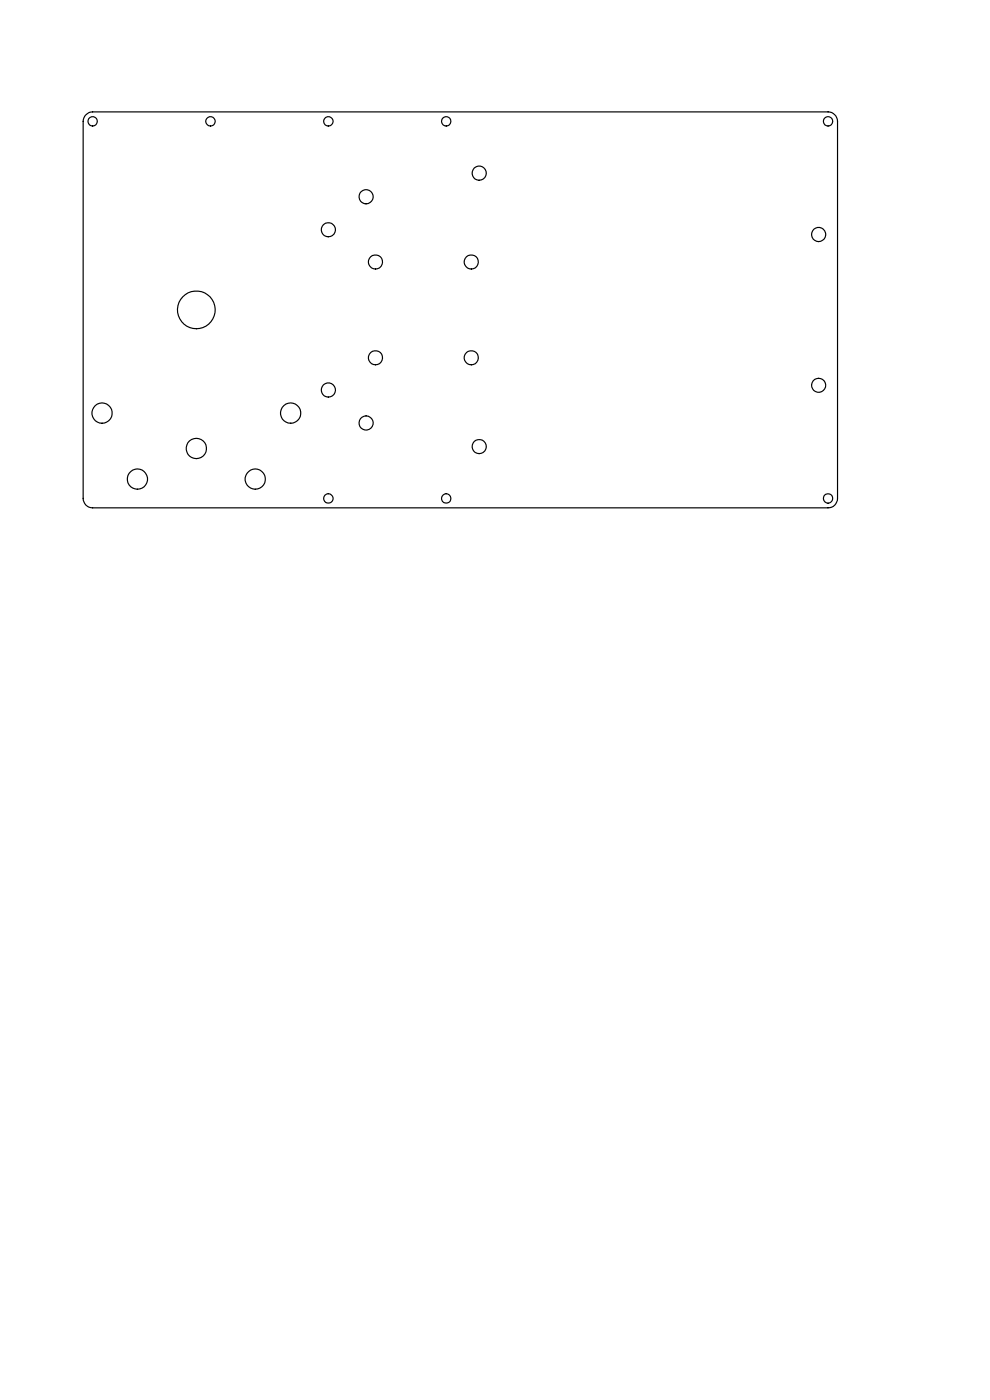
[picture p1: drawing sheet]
<svg xmlns="http://www.w3.org/2000/svg" width="210mm" height="297mm" viewBox="0 0 210 297" stroke-linecap="round" stroke-linejoin="round" font-family="sans-serif">
<g fill="none" stroke="#000" stroke-width=".25">
<path d="M18.2 24.3a1.78 1.78 0 0 1 1.4-.6h156a2.05 2.05 0 0 1 2.1 2v80a1.99 1.99 0 0 1-2.1 2h-156a1.99 1.99 0 0 1-2-2v-80l.2-.7z"/>
<circle cx="19.6" cy="25.7" r="1"/>
<circle cx="44.7" cy="25.7" r="1"/>
<circle cx="69.7" cy="25.7" r="1"/>
<circle cx="94.6" cy="25.7" r="1"/>
<circle cx="101.7" cy="36.7" r="1.5"/>
<circle cx="175.6" cy="25.7" r="1"/>
<circle cx="69.7" cy="48.7" r="1.5"/>
<circle cx="77.6" cy="41.7" r="1.51"/>
<circle cx="79.7" cy="55.6" r="1.51"/>
<circle cx="100" cy="55.6" r="1.51"/>
<circle cx="173.7" cy="49.8" r="1.5"/>
<circle cx="41.7" cy="65.7" r="4"/>
<circle cx="79.7" cy="75.9" r="1.51"/>
<circle cx="100" cy="75.9" r="1.51"/>
<circle cx="21.7" cy="87.6" r="2.14"/>
<circle cx="41.6" cy="95.1" r="2.16"/>
<circle cx="61.7" cy="87.6" r="2.14"/>
<circle cx="69.7" cy="82.7" r="1.5"/>
<circle cx="77.6" cy="89.7" r="1.51"/>
<circle cx="101.7" cy="94.7" r="1.5"/>
<circle cx="173.7" cy="81.7" r="1.48"/>
<circle cx="29.1" cy="101.6" r="2.14"/>
<circle cx="54.1" cy="101.6" r="2.14"/>
<circle cx="69.7" cy="105.7" r="1.01"/>
<circle cx="94.7" cy="105.7" r="1.01"/>
<circle cx="175.6" cy="105.7" r="1.01"/>
</g>
</svg>
